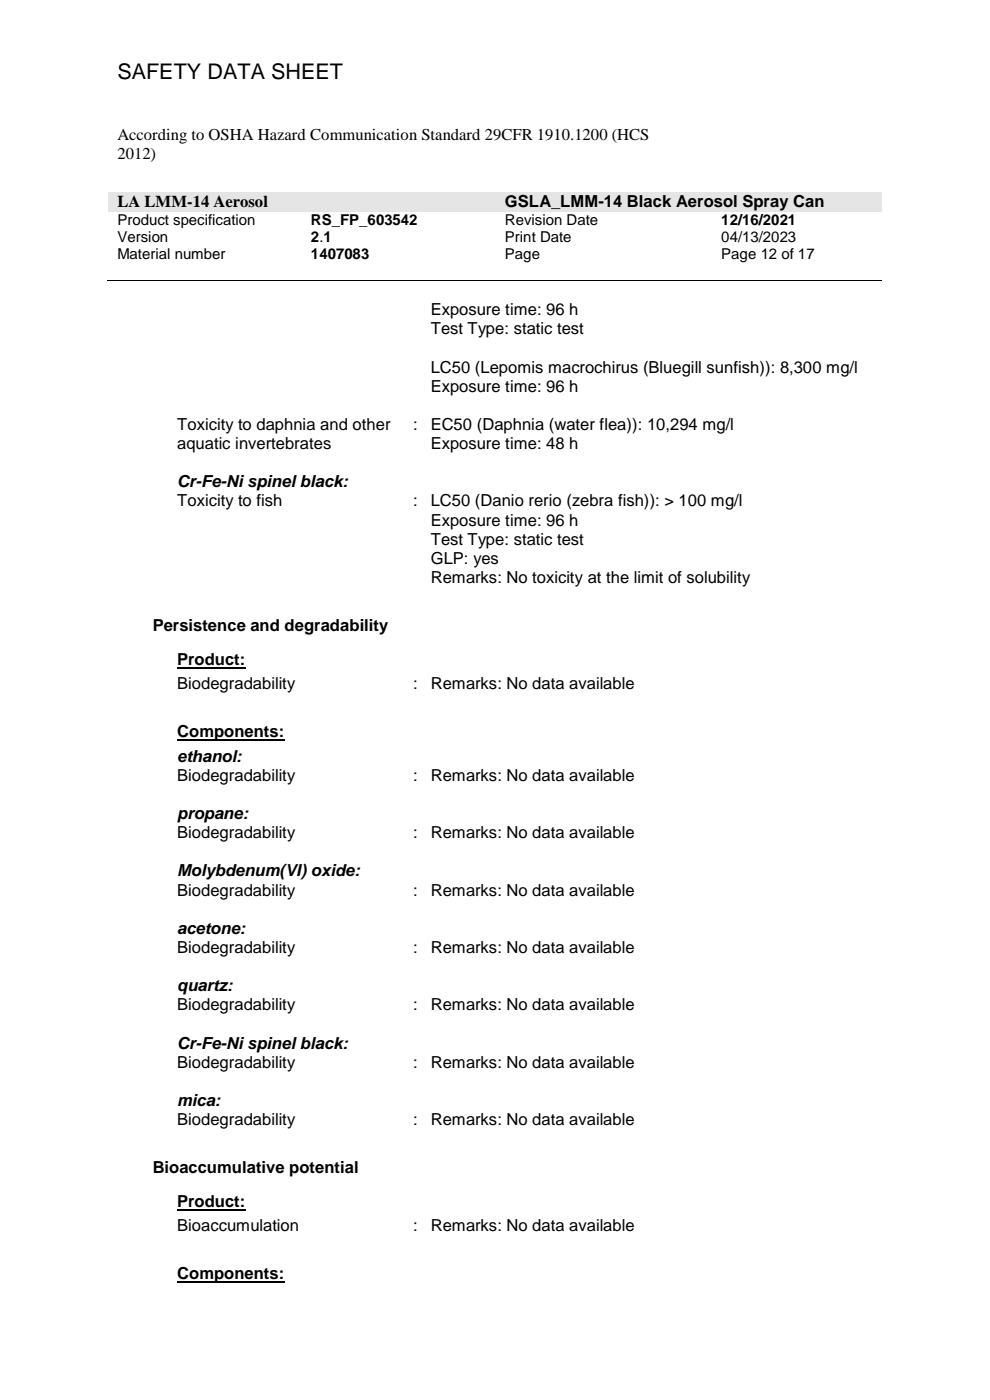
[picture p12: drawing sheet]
<svg xmlns="http://www.w3.org/2000/svg" width="210mm" height="297mm" viewBox="0 0 210 297" stroke-linecap="round" stroke-linejoin="round" font-family="sans-serif">
<defs><g id="words">
<text font-size="4.6" x="24.9" y="16.8">SAFETY DATA SHEET</text>
<g font-size="3.5">
<text x="24.9" y="29.8">According to OSHA Hazard Communication Standard 29CFR 1910.1200 (HCS</text>
<text x="24.9" y="33.8">2012)</text>
<text x="24.9" y="44">LA LMM-14 Aerosol</text>
<text x="107.1" y="43.9">GSLA_LMM-14 Black Aerosol Spray Can</text>
<text x="91.4" y="66.9">Exposure time: 96 h</text>
<text x="91.4" y="71">Test Type: static test</text>
<text x="91.4" y="79">LC50 (Lepomis macrochirus (Bluegill sunfish)): 8,300 mg/l</text>
<text x="91.4" y="83.1">Exposure time: 96 h</text>
<text x="37.6" y="91.2">Toxicity to daphnia and other</text>
<text x="37.6" y="95.3">aquatic invertebrates</text>
<text x="87.6" y="91.2">:</text>
<text x="91.4" y="91.2">EC50 (Daphnia (water flea)): 10,294 mg/l</text>
<text x="91.4" y="95.3">Exposure time: 48 h</text>
<text x="37.6" y="103.4">Cr-Fe-Ni spinel black:</text>
<text x="37.6" y="107.5">Toxicity to fish</text>
<text x="87.6" y="107.5">:</text>
<text x="91.4" y="107.5">LC50 (Danio rerio (zebra fish)): &gt; 100 mg/l</text>
<text x="91.4" y="111.5">Exposure time: 96 h</text>
<text x="91.4" y="115.6">Test Type: static test</text>
<text x="91.4" y="119.7">GLP: yes</text>
<text x="91.4" y="123.7">Remarks: No toxicity at the limit of solubility</text>
<text x="32.4" y="133.9">Persistence and degradability</text>
<text x="37.6" y="141.1">Product:</text>
<text x="37.6" y="146.3">Biodegradability</text>
<text x="87.6" y="146.3">:</text>
<text x="91.4" y="146.3">Remarks: No data available</text>
<text x="37.6" y="156.4">Components:</text>
<text x="37.6" y="161.6">ethanol:</text>
<text x="37.6" y="165.7">Biodegradability</text>
<text x="87.6" y="165.7">:</text>
<text x="91.4" y="165.7">Remarks: No data available</text>
<text x="37.6" y="173.8">propane:</text>
<text x="37.6" y="177.9">Biodegradability</text>
<text x="87.6" y="177.9">:</text>
<text x="91.4" y="177.9">Remarks: No data available</text>
<text x="37.6" y="186">Molybdenum(VI) oxide:</text>
<text x="37.6" y="190">Biodegradability</text>
<text x="87.6" y="190">:</text>
<text x="91.4" y="190">Remarks: No data available</text>
<text x="37.6" y="198.1">acetone:</text>
<text x="37.6" y="202.2">Biodegradability</text>
<text x="87.6" y="202.2">:</text>
<text x="91.4" y="202.2">Remarks: No data available</text>
<text x="37.6" y="210.3">quartz:</text>
<text x="37.6" y="214.4">Biodegradability</text>
<text x="87.6" y="214.4">:</text>
<text x="91.4" y="214.4">Remarks: No data available</text>
<text x="37.6" y="222.5">Cr-Fe-Ni spinel black:</text>
<text x="37.6" y="226.6">Biodegradability</text>
<text x="87.6" y="226.6">:</text>
<text x="91.4" y="226.6">Remarks: No data available</text>
<text x="37.6" y="234.6">mica:</text>
<text x="37.6" y="238.7">Biodegradability</text>
<text x="87.6" y="238.7">:</text>
<text x="91.4" y="238.7">Remarks: No data available</text>
<text x="32.4" y="248.9">Bioaccumulative potential</text>
<text x="37.6" y="256.2">Product:</text>
<text x="37.6" y="261.3">Bioaccumulation</text>
<text x="87.6" y="261.3">:</text>
<text x="91.4" y="261.3">Remarks: No data available</text>
<text x="37.6" y="271.5">Components:</text>
</g>
<g font-size="3.2">
<text x="24.9" y="47.8">Product specification</text>
<text x="66" y="47.7">RS_FP_603542</text>
<text x="107.1" y="47.8">Revision Date</text>
<text x="153" y="47.7">12/16/2021</text>
<text x="24.9" y="51.4">Version</text>
<text x="66" y="51.3">2.1</text>
<text x="107.1" y="51.4">Print Date</text>
<text x="153" y="51.4">04/13/2023</text>
<text x="24.9" y="55">Material number</text>
<text x="66" y="55">1407083</text>
<text x="107.1" y="55">Page</text>
<text x="153" y="55">Page 12 of 17</text>
</g>
</g></defs>
<g fill="#e5e5e5">
<path d="M23 40.7h82.2v4.1h-82.2z" fill-rule="evenodd"/>
<path d="M24.9 40.7h78.4v4.1h-78.4z" fill-rule="evenodd"/>
<path d="M105.2 40.7h81.9v4.1h-81.9z" fill-rule="evenodd"/>
<path d="M107.1 40.7h78.1v4.1h-78.1z" fill-rule="evenodd"/>
</g>
<path d="M22.7 59.5h164.4" fill="none" stroke="#000" stroke-width=".21"/>
<g fill="#000">
<path d="M63.8 59.4h.2v.2h-.2z" fill-rule="evenodd"/>
<path d="M104.9 59.4h.2v.2h-.2z" fill-rule="evenodd"/>
<path d="M150.9 59.4h.1v.2h-.1z" fill-rule="evenodd"/>
</g>
<path d="M37.6 141.7h14.5M37.6 157h22.7M37.6 256.7h14.5M37.6 272.1h22.7" fill="none" stroke="#000" stroke-width=".38"/>
<use href="#words"/>
</svg>
